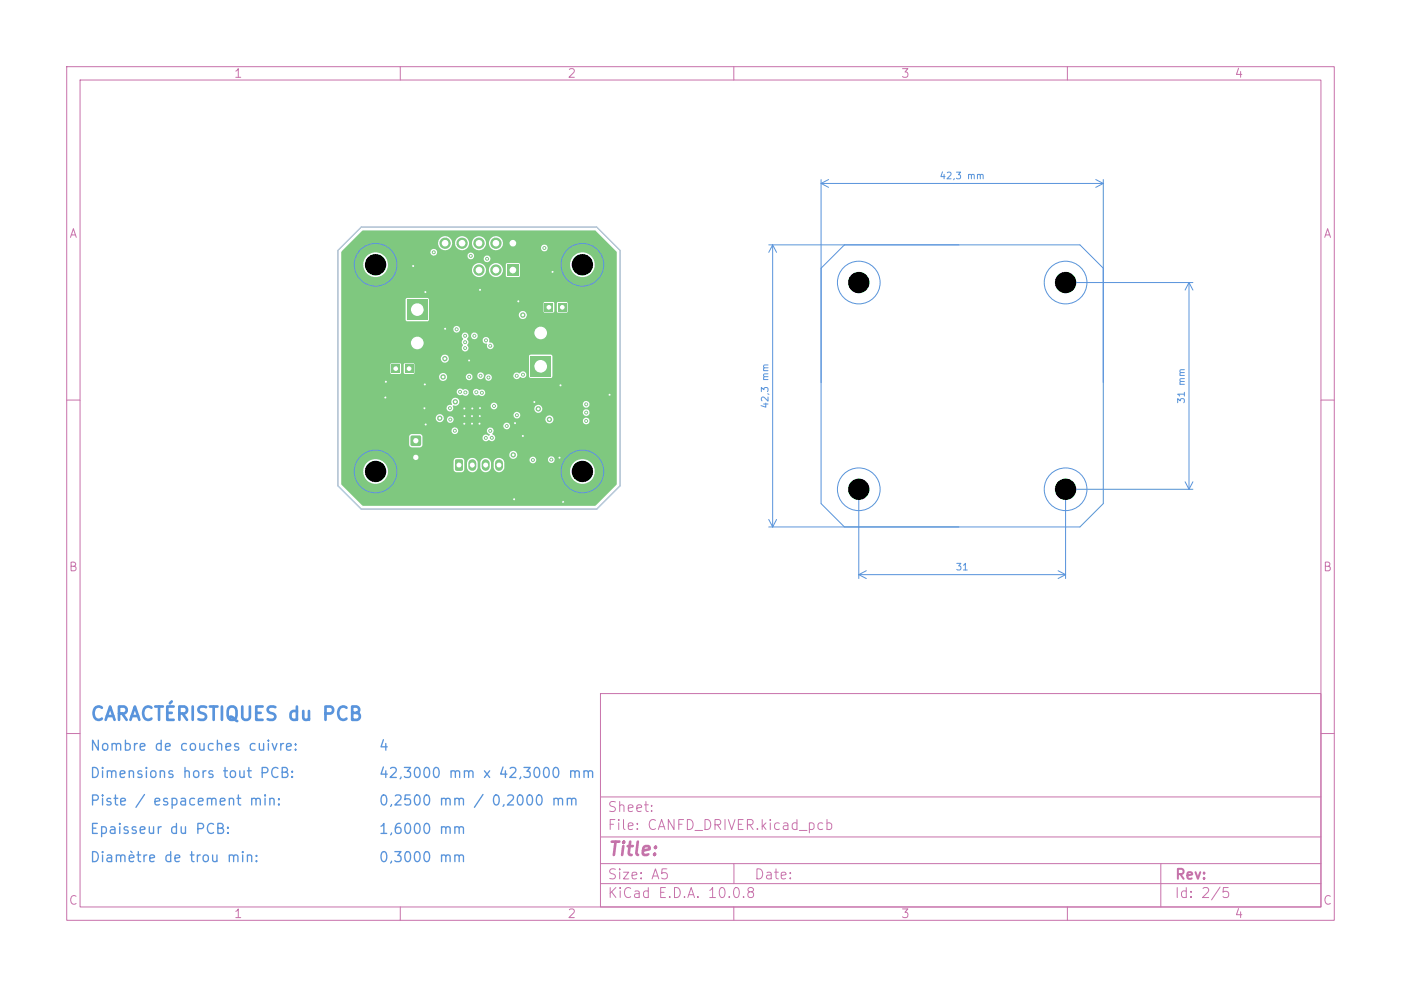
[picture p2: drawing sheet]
<svg xmlns="http://www.w3.org/2000/svg" width="210mm" height="148mm" viewBox="0 0 210 148" stroke-linecap="round" stroke-linejoin="round" font-family="sans-serif">
<defs><g id="words">
<text font-size="2" fill="#5994dc" x="13.4" y="108.5">CARACTÉRISTIQUES du PCB</text>
<text font-size="2" fill="#c872ab" x="91" y="128.8">Title:</text>
<g font-size="1.5" fill="#5994dc">
<text x="13.4" y="112.9">Nombre de couches cuivre:</text>
<text x="56.7" y="112.9">4</text>
<text x="13.4" y="117">Dimensions hors tout PCB:</text>
<text x="56.7" y="117">42,3000 mm x 42,3000 mm</text>
<text x="13.4" y="121.2">Piste / espacement min:</text>
<text x="13.4" y="125.4">Epaisseur du PCB:</text>
<text x="56.7" y="121.2">0,2500 mm / 0,2000 mm</text>
<text x="56.7" y="125.4">1,6000 mm</text>
<text x="13.4" y="129.7">Diamètre de trou min:</text>
<text x="56.7" y="129.7">0,3000 mm</text>
</g>
<g font-size="1.5" fill="#c872ab">
<text x="91" y="124.8">File: CANFD_DRIVER.kicad_pcb</text>
<text x="91" y="122.1">Sheet:</text>
<text x="91" y="135">KiCad E.D.A. 10.0.8</text>
<text x="91" y="132.2">Size: A5</text>
<text x="113" y="132.2">Date:</text>
<text x="176" y="135">Id: 2/5</text>
<text x="176.1" y="132.2">Rev:</text>
</g>
<g font-size="1.3" fill="#c872ab">
<text x="35" y="12">1</text>
<text x="85" y="12">2</text>
<text x="135" y="12">3</text>
<text x="185" y="12">4</text>
<text x="10.3" y="36">A</text>
<text x="198.3" y="36">A</text>
<text x="10.2" y="86">B</text>
<text x="198.2" y="86">B</text>
<text x="10.2" y="136">C</text>
<text x="35" y="138">1</text>
<text x="85" y="138">2</text>
<text x="135" y="138">3</text>
<text x="185" y="138">4</text>
<text x="198.2" y="136">C</text>
</g>
<g font-size="1" fill="#5994dc">
<text x="140.7" y="27.1">42,3 mm</text>
<text x="115.4" y="61.4" transform="rotate(-90 115.4 61.4)">42,3 mm</text>
<text x="177.8" y="60.6" transform="rotate(-90 177.8 60.6)">31 mm</text>
<text x="143.2" y="85.8">31</text>
</g>
</g></defs>
<g fill="none" stroke="#c872ab" stroke-width=".15">
<path d="M10 10h190v128h-190zM12 12h186v124h-186zM60 10v2M110 10v2M160 10v2M10 60h2M198 60h2M10 110h2M90 104h108v32h-108zM90 119.5h108M198 110h2M60 136v2"/>
<path d="M90 132.5h108M90 129.5h108M90 125.5h108M110 136v2M110 129.5v3M160 136v2M174 129.5v6.5"/>
</g>
<g fill="#7fc87f">
<path d="M76 39.6h1.7v1.7h-1.7z"/>
<path d="M79.6 53.4h2.9v3h-2.9z"/>
<path d="M83.7 45.5h1.2v1.2h-1.2z"/>
<path d="M81.7 45.5h1.2v1.2h-1.2z"/>
<path d="M61.6 65.4h1.5v1.4h-1.5z"/>
<path d="M68.3 68.9h.9l.2 .1v1.4l-.2 .2h-.8l-.2-.1z"/>
<circle cx="74.3" cy="40.5" r=".85"/>
<circle cx="71.8" cy="40.5" r=".85"/>
<circle cx="81" cy="49.9" r="1.5"/>
<circle cx="62.3" cy="68.6" r=".8"/>
</g>
<path d="M70.8 69.5v.5M72.8 69.5v.5M74.8 69.5v.5" fill="none" stroke="#7fc87f" stroke-width="1.2"/>
<g fill="#7fc87f">
<path d="M61.1 44.9h2.9v3h-2.9z"/>
<path d="M58.7 54.7h1.2v1.2h-1.2z"/>
<path d="M60.7 54.7h1.2v1.2h-1.2z"/>
<path d="M76 35.6h1.7v1.7h-1.7z"/>
<path d="M52.5 36.4h13.2v.2a1.06 1.06 0 0 0 1.1 .9 1.06 1.06 0 0 0 1-1.1h.4v.2a1.06 1.06 0 0 0 1.2 .9 1.06 1.06 0 0 0 .9-1.1h.4v.2a1.06 1.06 0 0 0 1.2 .9 1.06 1.06 0 0 0 1-1.1h.4v.2a1.05 1.05 0 0 0 .7 .9 1.05 1.05 0 0 0 1.2-.4h5.9v.2a.5 .5 0 0 0 .8 .3 .5 .5 0 0 0 0-.8 .5 .5 0 0 0-.8 .3h-5.9l.1-.1a1.06 1.06 0 0 0-.7-1.5 1.06 1.06 0 0 0-1.3 .9h-.4l-.1-.2a1.06 1.06 0 0 0-1.1-.8 1.06 1.06 0 0 0-1 1h-.4v-.2a1.06 1.06 0 0 0-1.1-.8 1.06 1.06 0 0 0-1 1h-.4l-.1-.2a1.06 1.06 0 0 0-1.1-.8 1.06 1.06 0 0 0-.9 1h-13.2l1.9-1.8h34.8l3.2 3.1v35l-3.2 3.1h-34.8l-3.2-3.1v-2.1h3.2a1.85 1.85 0 0 0 2.8 1.7 1.85 1.85 0 0 0 0-3.2h10.8v1.3l.2 .4h1l.3-.1 .1-.3v-1h.4v.7a.8 .8 0 0 0 .8 .7 .8 .8 0 0 0 .8-.7v-.7h.4v.8a.8 .8 0 0 0 .9 .6 .8 .8 0 0 0 .7-.7v-.7h.4v.8l.4 .5a.8 .8 0 0 0 1-.1h10v.2a1.85 1.85 0 0 0 2.9 1.5 1.85 1.85 0 0 0 0-3.2 1.85 1.85 0 0 0-2.9 1.5h-10v-.1a1.31 1.31 0 0 0 .2-1.1l-.2-.5h4v.1a.5 .5 0 0 0 .6 .5 .5 .5 0 0 0 .4-.6h1.7v.1a.5 .5 0 0 0 .8 .4 .5 .5 0 0 0 0-.9 .5 .5 0 0 0-.8 .4h-1.7l-.1-.1a.5 .5 0 0 0-.5-.3 .5 .5 0 0 0-.4 .4l-4.1-.1a.8 .8 0 0 0-1.3 .6h-.4v-.2a.8 .8 0 0 0-.9-.5 .8 .8 0 0 0-.7 .7h-.4v-.2a.8 .8 0 0 0-.9-.5 .8 .8 0 0 0-.7 .7h-.4v-.5l-.4-.2h-.8l-.3 .1-.1 .3-10.9-.1a1.85 1.85 0 0 0-2.7 1.6h-3.2v-2.5h25.1v.2a.61 .61 0 0 0 1 .4 .61 .61 0 0 0 0-1 .61 .61 0 0 0-1 .4h-25.1v-2.6h10.1v1.2l.2 .3 .2 .1h1.2l.3-.1 .1-.3v-1.1h9v.1a.57 .57 0 0 0 .5 .5 .57 .57 0 0 0 .5-.2 .53 .53 0 0 0 .9-.2 .53 .53 0 0 0-.4-.7 .51 .51 0 0 0 .1-.8 .51 .51 0 0 0-.8 0 .51 .51 0 0 0 .2 .8h.1v.2l-.1 .1-.2-.1a.51 .51 0 0 0-.8 .3h-9l-.1-.4-.3-.1h-1.2l-.2 .1-.2 .3h-10.1v-1h16.5v.2a.5 .5 0 0 0 .8 .3 .5 .5 0 0 0 0-.8 .5 .5 0 0 0-.8 .3h-16.5v-.7h24.3v.1a.5 .5 0 0 0 .7 .4 .5 .5 0 0 0 0-.8 .5 .5 0 0 0-.7 .3h-24.3v-1.2h14.1v.2a.6 .6 0 0 0 .6 .5 .6 .6 0 0 0 .6-.4h.5v.1a.5 .5 0 0 0 .6 .4 .5 .5 0 0 0 .4-.6h13.8v.2a.6 .6 0 0 0 .5 .5 .6 .6 0 0 0 .6-.4h4.5v.1a.5 .5 0 0 0 .7 .4 .5 .5 0 0 0 0-.9 .5 .5 0 0 0-.7 .4h-4.5l.1-.1a.61 .61 0 0 0-.6-.7 .61 .61 0 0 0-.6 .5h-13.8v-.1a.5 .5 0 0 0-.6-.3 .5 .5 0 0 0-.4 .5h-.5v-.4l-.3-.3h10.8a.5 .5 0 0 0 .6 .5 .5 .5 0 0 0 .3-.8 .5 .5 0 0 0-.9 .2v.1h-10.8a.6 .6 0 0 0-.9 .4h-14.1v-1.5h15.7v.2a.51 .51 0 0 0 .8 .4 .51 .51 0 0 0 .2-.8v-.1h5.6v.1a.5 .5 0 0 0 .4 .5 .5 .5 0 0 0 .5-.2h5.7v.2a.6 .6 0 0 0 .9 .4h6.4v.1a.5 .5 0 0 0 .7 .4 .5 .5 0 0 0 0-.9 .5 .5 0 0 0-.7 .4h-6.3a.61 .61 0 0 0-.1-1 .61 .61 0 0 0-.9 .4h-5.7l.2-.3-.2-.3h13a.51 .51 0 0 0 .6 .5 .51 .51 0 0 0 .2-.8 .51 .51 0 0 0-.8 .2v.1h-13a.51 .51 0 0 0-.5-.2 .51 .51 0 0 0-.4 .4h-5a.61 .61 0 0 0 .3-.9 .61 .61 0 0 0-.9-.1 .61 .61 0 0 0-.1 .9h-.2a.51 .51 0 0 0-.7 .4h-15.7v-2.4h17.3v.1a.61 .61 0 0 0 .9 .4 .5 .5 0 0 0 .6 .1 .5 .5 0 0 0 .3-.6h.6v.2a.67 .67 0 0 0 .9 .3 .51 .51 0 0 0 .7 .1 .51 .51 0 0 0 .1-.7 .51 .51 0 0 0-.7-.1h-.1a.51 .51 0 0 0-.5-.2 .51 .51 0 0 0-.4 .4h-.6h-.1a.67 .67 0 0 0-.9-.3 .5 .5 0 0 0-.5-.1 .5 .5 0 0 0-.3 .4h-17.3v-2.2h14.6v.1a.61 .61 0 0 0 .7 .5 .61 .61 0 0 0 .5-.6h2.8v.1a.5 .5 0 0 0 .7 .4 .5 .5 0 0 0 .3-.7h.7v.1a.5 .5 0 0 0 .5 .5 .5 .5 0 0 0 .5-.4h.2v.2a.5 .5 0 0 0 .7 .4 .5 .5 0 0 0 .2-.8h3.4v.1a.56 .56 0 0 0 .4 .5 .56 .56 0 0 0 .6-.4 .51 .51 0 0 0 .8 0 .51 .51 0 0 0-.2-.8 .51 .51 0 0 0-.7 .3h-.1a.5 .5 0 0 0-.8 .3h-3.4l-.1-.1a.51 .51 0 0 0-.8 .3h-.2a.5 .5 0 0 0-.3-.6 .5 .5 0 0 0-.7 .4l-.8-.1a.51 .51 0 0 0-.5-.2 .51 .51 0 0 0-.4 .5h-2.8a.61 .61 0 0 0-.6-.6 .61 .61 0 0 0-.6 .6h-14.6v-1.8h7.3v1.2l.2 .2 1.4-.1v-1.3h.4l.1 1.3 1.3 .1 .2-.2v-1.2l-.1-.2h-1.3l-.2 .2h-.4l-.2-.2h-1.2l-.2 .2h-7.3v-1h14.9a.61 .61 0 0 0 .7 .7 .61 .61 0 0 0 .4-1h12.1l.1 3.2 3.2 .1 .2-.2v-3.1l-.2-.2h-3.1l-.2 .2h-12.1a.6 .6 0 0 0-.7-.2 .6 .6 0 0 0-.4 .5h-14.9v-3.4h18l.2 .5-.1 .2a.76 .76 0 0 0 .1 .8 .51 .51 0 0 0 0 .8 .51 .51 0 0 0 .7-.1 .51 .51 0 0 0-.1-.7 .61 .61 0 0 0 .1-.8h2.2v.1a.51 .51 0 0 0 .6 .4l.1 .2a.51 .51 0 0 0 .4 .7 .51 .51 0 0 0 .6-.5 .51 .51 0 0 0-.6-.5l-.1-.2a.5 .5 0 0 0-.3-.6 .5 .5 0 0 0-.7 .4h-2.2l-.1-.2 .2-.5h.4a.5 .5 0 0 0 .7 .5 .5 .5 0 0 0 .2-.8 .5 .5 0 0 0-.9 .2v.1h-.4a.5 .5 0 0 0-.5-.4 .5 .5 0 0 0-.5 .4h-18v-1h16.7v.1a.5 .5 0 0 0 .8 .4 .5 .5 0 0 0 0-.8 .5 .5 0 0 0-.8 .3h-16.7v-4.4h9.6v3.1l.2 .2h3.1l.2-.2v-.8h13.5a.61 .61 0 0 0 .8 .6 .61 .61 0 0 0 .2-1 .61 .61 0 0 0-1 .2v.2h-13.5v-1.7h17.2v1.2l.2 .2 1.3-.1 .1-1.3h.4v1.3l1.4 .1 .2-.2v-1.3l-.2-.1h-1.2l-.2 .2h-.4l-.2-.2h-1.2l-.2 .2h-17.2v-.7l-.2-.1h-3.1l-.2 .2h-9.6v-5.3h3.2a1.85 1.85 0 0 0 1.5 1.9 1.85 1.85 0 0 0 2.1-1.1h12.7v.2a1.06 1.06 0 0 0 1.2 .9 1.06 1.06 0 0 0 .9-1.1h.5v.2a1.05 1.05 0 0 0 1.6 .8 1.05 1.05 0 0 0 0-1.8h.9v1.8l.2 .1h1.9v-1.9h7.5v.2a1.85 1.85 0 0 0 2.9 1.5 1.85 1.85 0 0 0 0-3.2 1.85 1.85 0 0 0-2.9 1.5h-7.5l-.2-.2h-1.7l-.2 .2h-1a1.06 1.06 0 0 0-1.5 .8h-.5v-.2a1.06 1.06 0 0 0-1.1-.8 1.06 1.06 0 0 0-1 1h-12.7l.1-.1a1.85 1.85 0 0 0-1.4-2.4 1.85 1.85 0 0 0-2.3 1.7h-3.2v-1.8h13.3a.5 .5 0 0 0 .6 .5h5v.1a.5 .5 0 0 0 .3 .5 .5 .5 0 0 0 .5-.2h1.6v.2a.5 .5 0 0 0 .8 .3 .5 .5 0 0 0 0-.8 .5 .5 0 0 0-.8 .3h-1.6h.1a.5 .5 0 0 0-.2-.8 .5 .5 0 0 0-.7 .4h-4.9a.5 .5 0 0 0 .1-.9 .5 .5 0 0 0-.8 .4h-13.3z"/>
<circle cx="62.5" cy="51.4" r="1.5"/>
<circle cx="74.3" cy="36.5" r=".85"/>
<circle cx="71.8" cy="36.5" r=".85"/>
<circle cx="69.3" cy="36.5" r=".85"/>
<circle cx="66.7" cy="36.5" r=".85"/>
<circle cx="78.4" cy="65.4" r=".3"/>
<circle cx="82.8" cy="40.8" r=".3"/>
<circle cx="63.8" cy="43.8" r=".3"/>
<circle cx="57.8" cy="57.3" r=".3"/>
<circle cx="69.6" cy="63.5" r=".3"/>
<circle cx="63.7" cy="57.7" r=".3"/>
<circle cx="71.9" cy="63.5" r=".3"/>
<circle cx="72" cy="43.5" r=".3"/>
<circle cx="84" cy="57.8" r=".3"/>
<circle cx="63.6" cy="61.2" r=".3"/>
<circle cx="70.8" cy="63.5" r=".3"/>
<circle cx="66.7" cy="49.3" r=".3"/>
<circle cx="91.4" cy="59.2" r=".3"/>
<circle cx="71.9" cy="62.4" r=".3"/>
<circle cx="57.8" cy="59.6" r=".3"/>
<circle cx="63.8" cy="63.7" r=".3"/>
<circle cx="69.6" cy="62.4" r=".3"/>
<circle cx="77.2" cy="63.4" r=".3"/>
<circle cx="70.7" cy="62.4" r=".3"/>
<circle cx="61.9" cy="39.9" r=".3"/>
<circle cx="70.3" cy="54.1" r=".3"/>
<circle cx="69.6" cy="61.3" r=".3"/>
<circle cx="72" cy="61.2" r=".3"/>
<circle cx="77.7" cy="45.2" r=".3"/>
<circle cx="83.9" cy="68.6" r=".3"/>
<circle cx="84.4" cy="75.3" r=".3"/>
<circle cx="77.1" cy="74.9" r=".3"/>
<circle cx="70.8" cy="61.3" r=".3"/>
<circle cx="80.1" cy="60.3" r=".3"/>
<circle cx="66.4" cy="56.5" r=".4"/>
<circle cx="78.4" cy="47.2" r=".4"/>
<circle cx="82.4" cy="62.9" r=".4"/>
<circle cx="81.6" cy="37.2" r=".3"/>
<circle cx="65.9" cy="62.7" r=".4"/>
<circle cx="66.7" cy="53.8" r=".4"/>
<circle cx="80.7" cy="61.3" r=".4"/>
<circle cx="76.9" cy="68.2" r=".4"/>
<circle cx="68.3" cy="60.3" r=".4"/>
<circle cx="73.2" cy="56.6" r=".3"/>
<circle cx="77.5" cy="62.3" r=".3"/>
<circle cx="72.8" cy="65.7" r=".3"/>
<circle cx="73.7" cy="65.7" r=".3"/>
<circle cx="74" cy="60.9" r=".3"/>
<circle cx="70.3" cy="56.5" r=".3"/>
<circle cx="82.6" cy="68.9" r=".3"/>
<circle cx="68.5" cy="49.4" r=".3"/>
<circle cx="65" cy="37.8" r=".3"/>
<circle cx="73.5" cy="64.6" r=".3"/>
<circle cx="76" cy="63.9" r=".3"/>
<circle cx="72" cy="56.3" r=".3"/>
<circle cx="72.2" cy="58.9" r=".3"/>
<circle cx="67.4" cy="61.2" r=".3"/>
<circle cx="67.5" cy="62.9" r=".3"/>
<circle cx="71.4" cy="58.8" r=".3"/>
<circle cx="68.2" cy="64.6" r=".3"/>
<circle cx="71.1" cy="50.4" r=".3"/>
<circle cx="69.7" cy="50.4" r=".3"/>
<circle cx="69.7" cy="51.3" r=".3"/>
<circle cx="69.7" cy="52.2" r=".3"/>
<circle cx="79.9" cy="69" r=".3"/>
<circle cx="69" cy="58.8" r=".3"/>
<circle cx="69.8" cy="58.9" r=".3"/>
<circle cx="87.9" cy="63.1" r=".3"/>
<circle cx="73.5" cy="51.9" r=".3"/>
<circle cx="73" cy="38.8" r=".3"/>
<circle cx="70.6" cy="38.4" r=".3"/>
<circle cx="72.9" cy="51" r=".3"/>
<circle cx="77.5" cy="56.4" r=".3"/>
<circle cx="87.9" cy="61.9" r=".3"/>
<circle cx="87.9" cy="60.6" r=".3"/>
<circle cx="78.4" cy="56.2" r=".3"/>
</g>
<g fill="none" stroke="#5994dc" stroke-width=".15">
<path d="M50.7 37.6l3.5-3.5h35.2l3.5 3.5v35.3l-3.5 3.5h-35.2l-3.5-3.5zM115.2 36.7h46.7l3.5 3.5M115.8 36.7v42.3M115.8 36.7l.6 1.1M115.8 36.7l-.6 1.1M123.1 26.9v48.6l3.5 3.5M123.1 27.5h42.3M123.1 27.5l1.1 .6M124.2 26.9l-1.1 .6M126.6 36.7l-3.5 3.5M164.3 26.9l1.1 .6M165.4 26.9v48.6l-3.5 3.5h-46.7"/>
<path d="M165.4 27.5l-1.1 .6M160.2 42.4h18.6M178.2 42.4v31M178.2 42.4l.6 1.1M178.2 42.4l-.6 1.1M115.2 77.9l.6 1.1M116.4 77.9l-.6 1.1M128.7 73.9v12.9M159.7 73.9v12.9M160.2 73.4h18.6M177.6 72.2l.6 1.2M178.8 72.2l-.6 1.2"/>
<path d="M128.7 86.2h31M128.7 86.2l1.2 .6M129.9 85.6l-1.2 .6M158.6 85.6l1.1 .6M159.7 86.2l-1.1 .6"/>
<circle cx="56.3" cy="39.7" r="3.2"/>
<circle cx="87.3" cy="39.7" r="3.2"/>
<circle cx="128.7" cy="42.4" r="3.2"/>
<circle cx="159.7" cy="42.4" r="3.2"/>
<circle cx="56.3" cy="70.7" r="3.2"/>
<circle cx="87.3" cy="70.7" r="3.2"/>
<circle cx="128.7" cy="73.4" r="3.2"/>
<circle cx="159.7" cy="73.4" r="3.2"/>
</g>
<path d="M50.7 37.6l3.5-3.5h35.2l3.5 3.5v35.3l-3.5 3.5h-35.2l-3.5-3.5z" fill="none" stroke="#d0d2cd" stroke-width=".15"/>
<g fill="#fff">
<circle cx="78.4" cy="65.4" r=".15"/>
<circle cx="82.8" cy="40.8" r=".15"/>
<circle cx="63.8" cy="43.8" r=".15"/>
<circle cx="57.8" cy="57.2" r=".15"/>
<circle cx="69.6" cy="63.5" r=".15"/>
<circle cx="63.7" cy="57.7" r=".15"/>
<circle cx="71.9" cy="63.5" r=".15"/>
<circle cx="72" cy="43.5" r=".15"/>
<circle cx="84" cy="57.8" r=".15"/>
<circle cx="63.6" cy="61.2" r=".15"/>
<circle cx="70.8" cy="63.5" r=".15"/>
<circle cx="66.7" cy="49.3" r=".15"/>
<circle cx="91.4" cy="59.2" r=".15"/>
<circle cx="71.9" cy="62.4" r=".15"/>
<circle cx="57.8" cy="59.6" r=".15"/>
<circle cx="63.8" cy="63.7" r=".15"/>
<circle cx="69.6" cy="62.4" r=".15"/>
<circle cx="77.2" cy="63.4" r=".15"/>
<circle cx="70.7" cy="62.4" r=".15"/>
<circle cx="61.9" cy="39.9" r=".15"/>
<circle cx="70.3" cy="54.1" r=".15"/>
<circle cx="69.6" cy="61.3" r=".15"/>
<circle cx="71.9" cy="61.2" r=".15"/>
<circle cx="77.7" cy="45.2" r=".15"/>
<circle cx="83.9" cy="68.6" r=".15"/>
<circle cx="84.4" cy="75.3" r=".15"/>
<circle cx="77.1" cy="74.9" r=".15"/>
<circle cx="70.8" cy="61.3" r=".15"/>
<circle cx="80.1" cy="60.3" r=".15"/>
<circle cx="66.4" cy="56.5" r=".2"/>
<circle cx="78.4" cy="47.2" r=".2"/>
<circle cx="82.4" cy="62.9" r=".2"/>
<circle cx="81.6" cy="37.2" r=".15"/>
<circle cx="65.9" cy="62.7" r=".2"/>
<circle cx="66.7" cy="53.8" r=".2"/>
<circle cx="80.7" cy="61.3" r=".2"/>
<circle cx="76.9" cy="68.2" r=".2"/>
<circle cx="68.2" cy="60.2" r=".2"/>
<circle cx="73.2" cy="56.6" r=".15"/>
<circle cx="77.5" cy="62.3" r=".15"/>
<circle cx="72.8" cy="65.7" r=".15"/>
<circle cx="73.7" cy="65.7" r=".15"/>
<circle cx="74.1" cy="60.9" r=".15"/>
<circle cx="70.3" cy="56.5" r=".15"/>
<circle cx="82.6" cy="68.9" r=".15"/>
<circle cx="68.5" cy="49.4" r=".15"/>
<circle cx="65" cy="37.8" r=".15"/>
<circle cx="73.5" cy="64.6" r=".15"/>
<circle cx="76" cy="63.9" r=".15"/>
<circle cx="72" cy="56.4" r=".15"/>
<circle cx="72.2" cy="58.9" r=".15"/>
<circle cx="67.4" cy="61.2" r=".15"/>
<circle cx="67.5" cy="62.9" r=".15"/>
<circle cx="71.4" cy="58.8" r=".15"/>
<circle cx="68.2" cy="64.6" r=".15"/>
<circle cx="71.1" cy="50.4" r=".15"/>
<circle cx="69.7" cy="50.4" r=".15"/>
<circle cx="69.7" cy="51.3" r=".15"/>
<circle cx="69.7" cy="52.2" r=".15"/>
<circle cx="79.9" cy="69" r=".15"/>
<circle cx="69" cy="58.8" r=".15"/>
<circle cx="69.8" cy="58.8" r=".15"/>
<circle cx="87.9" cy="63.1" r=".15"/>
<circle cx="73.5" cy="51.9" r=".15"/>
<circle cx="73" cy="38.8" r=".15"/>
<circle cx="70.6" cy="38.4" r=".15"/>
<circle cx="72.8" cy="51" r=".15"/>
<circle cx="77.5" cy="56.4" r=".15"/>
<circle cx="87.9" cy="61.9" r=".15"/>
<circle cx="87.9" cy="60.6" r=".15"/>
<circle cx="78.4" cy="56.2" r=".15"/>
</g>
<g fill="#000">
<circle cx="87.3" cy="39.7" r="1.6"/>
<circle cx="128.7" cy="42.4" r="1.6"/>
<circle cx="56.3" cy="70.7" r="1.6"/>
<circle cx="128.7" cy="73.4" r="1.6"/>
<circle cx="159.7" cy="73.4" r="1.6"/>
</g>
<g fill="#fff">
<circle cx="76.9" cy="40.5" r=".5"/>
<circle cx="74.3" cy="40.5" r=".5"/>
<circle cx="71.8" cy="40.5" r=".5"/>
<circle cx="81" cy="49.9" r=".95"/>
<circle cx="81" cy="54.9" r=".95"/>
<circle cx="84.3" cy="46.1" r=".35"/>
<circle cx="82.3" cy="46.1" r=".35"/>
</g>
<g fill="#000">
<circle cx="56.3" cy="39.7" r="1.6"/>
<circle cx="87.3" cy="70.7" r="1.6"/>
</g>
<g fill="#fff">
<circle cx="62.3" cy="66.1" r=".4"/>
<circle cx="62.3" cy="68.6" r=".4"/>
<circle cx="68.8" cy="69.7" r=".37"/>
<circle cx="70.8" cy="69.7" r=".37"/>
<circle cx="72.8" cy="69.7" r=".37"/>
<circle cx="74.8" cy="69.7" r=".37"/>
<circle cx="62.5" cy="51.4" r=".95"/>
<circle cx="62.5" cy="46.4" r=".95"/>
<circle cx="59.3" cy="55.3" r=".35"/>
<circle cx="61.3" cy="55.3" r=".35"/>
</g>
<circle cx="159.7" cy="42.4" r="1.6" fill="#000"/>
<g fill="#fff">
<circle cx="76.9" cy="36.5" r=".5"/>
<circle cx="74.3" cy="36.5" r=".5"/>
<circle cx="71.8" cy="36.5" r=".5"/>
<circle cx="69.3" cy="36.5" r=".5"/>
<circle cx="66.7" cy="36.5" r=".5"/>
</g>
<use href="#words"/>
</svg>
